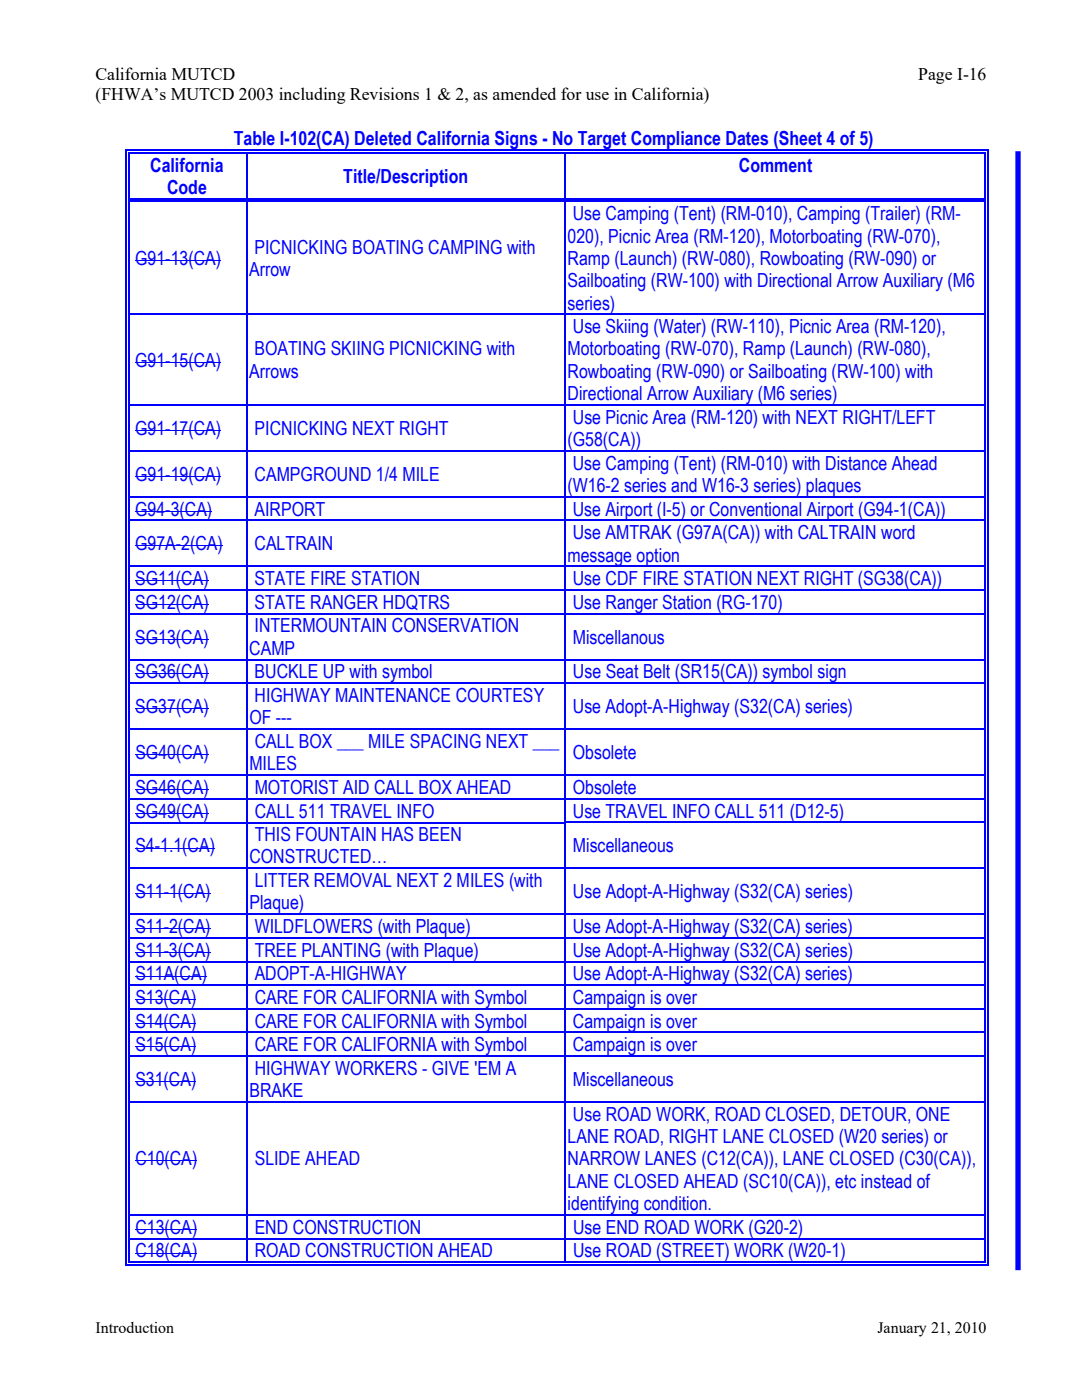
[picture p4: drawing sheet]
<svg xmlns="http://www.w3.org/2000/svg" width="216mm" height="279mm" viewBox="0 0 216 279" stroke-linecap="round" stroke-linejoin="round" font-family="sans-serif">
<defs><g id="words">
<g font-size="3.9" fill="#00f">
<text x="46.7" y="29">Table I-102(CA) Deleted California Signs - No Target Compliance Dates (Sheet 4 of 5)</text>
<text x="30" y="34.3">California</text>
<text x="147.4" y="34.3">Comment</text>
<text x="33.3" y="38.7">Code</text>
<text x="68.5" y="36.5">Title/Description</text>
<text x="114.3" y="44">Use Camping (Tent) (RM-010), Camping (Trailer) (RM-</text>
<text x="27" y="52.9">G91-13(CA)</text>
<text x="50.8" y="50.6">PICNICKING BOATING CAMPING with</text>
<text x="113.2" y="48.4">020), Picnic Area (RM-120), Motorboating (RW-070),</text>
<text x="113.2" y="52.9">Ramp (Launch) (RW-080), Rowboating (RW-090) or</text>
<text x="49.7" y="55.1">Arrow</text>
<text x="113.2" y="57.3">Sailboating (RW-100) with Directional Arrow Auxiliary (M6</text>
<text x="113.2" y="61.8">series)</text>
<text x="50.8" y="70.9">BOATING SKIING PICNICKING with</text>
<text x="113.2" y="70.9">Motorboating (RW-070), Ramp (Launch) (RW-080),</text>
<text x="114.3" y="66.5">Use Skiing (Water) (RW-110), Picnic Area (RM-120),</text>
<text x="27" y="73.2">G91-15(CA)</text>
<text x="49.7" y="75.4">Arrows</text>
<text x="113.2" y="75.4">Rowboating (RW-090) or Sailboating (RW-100) with</text>
<text x="113.2" y="79.8">Directional Arrow Auxiliary (M6 series)</text>
<text x="27" y="86.8">G91-17(CA)</text>
<text x="50.8" y="86.8">PICNICKING NEXT RIGHT</text>
<text x="113.2" y="89">(G58(CA))</text>
<text x="114.3" y="84.6">Use Picnic Area (RM-120) with NEXT RIGHT/LEFT</text>
<text x="27" y="96">G91-19(CA)</text>
<text x="50.8" y="96">CAMPGROUND 1/4 MILE</text>
<text x="114.3" y="93.7">Use Camping (Tent) (RM-010) with Distance Ahead</text>
<text x="113.2" y="98.2">(W16-2 series and W16-3 series) plaques</text>
<text x="27" y="102.9">G94-3(CA)</text>
<text x="50.8" y="102.9">AIRPORT</text>
<text x="114.3" y="102.9">Use Airport (I-5) or Conventional Airport (G94-1(CA))</text>
<text x="114.3" y="107.6">Use AMTRAK (G97A(CA)) with CALTRAIN word</text>
<text x="27" y="109.8">G97A-2(CA)</text>
<text x="50.8" y="109.8">CALTRAIN</text>
<text x="113.2" y="112.1">message option</text>
<text x="27" y="116.8">SG11(CA)</text>
<text x="50.8" y="116.8">STATE FIRE STATION</text>
<text x="114.3" y="116.8">Use CDF FIRE STATION NEXT RIGHT (SG38(CA))</text>
<text x="27" y="121.5">SG12(CA)</text>
<text x="50.8" y="121.5">STATE RANGER HDQTRS</text>
<text x="114.3" y="121.5">Use Ranger Station (RG-170)</text>
<text x="27" y="128.4">SG13(CA)</text>
<text x="49.7" y="130.7">CAMP</text>
<text x="50.8" y="126.2">INTERMOUNTAIN CONSERVATION</text>
<text x="114.3" y="128.4">Miscellanous</text>
<text x="27" y="135.4">SG36(CA)</text>
<text x="50.8" y="135.4">BUCKLE UP with symbol</text>
<text x="114.3" y="135.4">Use Seat Belt (SR15(CA)) symbol sign</text>
<text x="27" y="142.3">SG37(CA)</text>
<text x="50.8" y="140.1">HIGHWAY MAINTENANCE COURTESY</text>
<text x="114.3" y="142.3">Use Adopt-A-Highway (S32(CA) series)</text>
<text x="49.8" y="144.6">OF ---</text>
<text x="50.8" y="149.3">CALL BOX ___ MILE SPACING NEXT ___</text>
<text x="27" y="151.5">SG40(CA)</text>
<text x="49.8" y="153.7">MILES</text>
<text x="114.3" y="151.5">Obsolete</text>
<text x="27" y="158.4">SG46(CA)</text>
<text x="50.8" y="158.4">MOTORIST AID CALL BOX AHEAD</text>
<text x="114.3" y="158.4">Obsolete</text>
<text x="27" y="163.2">SG49(CA)</text>
<text x="50.8" y="167.9">THIS FOUNTAIN HAS BEEN</text>
<text x="50.8" y="163.2">CALL 511 TRAVEL INFO</text>
<text x="114.3" y="163.2">Use TRAVEL INFO CALL 511 (D12-5)</text>
<text x="27" y="170.1">S4-1.1(CA)</text>
<text x="49.8" y="172.3">CONSTRUCTED…</text>
<text x="114.3" y="170.1">Miscellaneous</text>
<text x="27" y="179.3">S11-1(CA)</text>
<text x="50.8" y="177">LITTER REMOVAL NEXT 2 MILES (with</text>
<text x="114.3" y="179.3">Use Adopt-A-Highway (S32(CA) series)</text>
<text x="49.8" y="181.5">Plaque)</text>
<text x="27" y="190.9">S11-3(CA)</text>
<text x="27" y="186.2">S11-2(CA)</text>
<text x="50.8" y="190.9">TREE PLANTING (with Plaque)</text>
<text x="50.8" y="186.2">WILDFLOWERS (with Plaque)</text>
<text x="114.3" y="186.2">Use Adopt-A-Highway (S32(CA) series)</text>
<text x="114.3" y="190.9">Use Adopt-A-Highway (S32(CA) series)</text>
<text x="27" y="195.7">S11A(CA)</text>
<text x="50.8" y="195.7">ADOPT-A-HIGHWAY</text>
<text x="114.3" y="195.7">Use Adopt-A-Highway (S32(CA) series)</text>
<text x="27" y="200.4">S13(CA)</text>
<text x="50.8" y="200.4">CARE FOR CALIFORNIA with Symbol</text>
<text x="114.3" y="200.4">Campaign is over</text>
<text x="27" y="205.1">S14(CA)</text>
<text x="27" y="209.8">S15(CA)</text>
<text x="50.8" y="205.1">CARE FOR CALIFORNIA with Symbol</text>
<text x="50.8" y="209.8">CARE FOR CALIFORNIA with Symbol</text>
<text x="114.3" y="205.1">Campaign is over</text>
<text x="114.3" y="209.8">Campaign is over</text>
<text x="50.8" y="214.5">HIGHWAY WORKERS - GIVE 'EM A</text>
<text x="27" y="216.7">S31(CA)</text>
<text x="49.8" y="219">BRAKE</text>
<text x="114.3" y="216.7">Miscellaneous</text>
<text x="114.3" y="223.7">Use ROAD WORK, ROAD CLOSED, DETOUR, ONE</text>
<text x="27" y="232.6">C10(CA)</text>
<text x="50.8" y="232.6">SLIDE AHEAD</text>
<text x="113.3" y="228.1">LANE ROAD, RIGHT LANE CLOSED (W20 series) or</text>
<text x="113.3" y="232.6">NARROW LANES (C12(CA)), LANE CLOSED (C30(CA)),</text>
<text x="113.3" y="237.1">LANE CLOSED AHEAD (SC10(CA)), etc instead of</text>
<text x="113.3" y="241.5">identifying condition.</text>
<text x="27" y="246.2">C13(CA)</text>
<text x="27" y="250.9">C18(CA)</text>
<text x="50.8" y="246.2">END CONSTRUCTION</text>
<text x="50.8" y="250.9">ROAD CONSTRUCTION AHEAD</text>
<text x="114.3" y="246.2">Use END ROAD WORK (G20-2)</text>
<text x="114.3" y="250.9">Use ROAD (STREET) WORK (W20-1)</text>
</g>
<g font-size="3.5">
<text x="19" y="15.9">California MUTCD</text>
<text x="183.2" y="15.9">Page I-16</text>
<text x="19" y="20">(FHWA’s MUTCD 2003 including Revisions 1 &amp; 2, as amended for use in California)</text>
</g>
<g font-size="3.2">
<text x="19" y="265.9">Introduction</text>
<text x="175.1" y="265.9">January 21, 2010</text>
</g>
</g></defs>
<g fill="#00f">
<path d="M25 29.8h.3v.8h-.3z"/>
<path d="M25 29.8h.8v.3h-.8z"/>
<path d="M25.5 30.4h.3v.2h-.3z"/>
</g>
<path d="M25.8 30h23.3M25.8 30.5h23.3" fill="none" stroke="#00f" stroke-width=".25"/>
<g fill="#00f">
<path d="M49.1 30.6h.2z"/>
<path d="M49.1 29.8h.7v.3h-.7z"/>
<path d="M49.1 30.4h.7v.2h-.7z"/>
</g>
<path d="M49.8 30h62.8M49.8 30.5h62.8" fill="none" stroke="#00f" stroke-width=".25"/>
<g fill="#00f">
<path d="M112.6 30.6h.2z"/>
<path d="M112.6 29.8h.7v.3h-.7z"/>
<path d="M112.6 30.4h.7v.2h-.7z"/>
</g>
<path d="M113.3 30h83.2M113.3 30.5h83.2" fill="none" stroke="#00f" stroke-width=".25"/>
<g fill="#00f">
<path d="M197 29.8h.2v.8h-.2z"/>
<path d="M196.5 29.8h.7v.3h-.7z"/>
<path d="M196.5 30.4h.2v.2h-.2z"/>
</g>
<path d="M25.1 30.6v9M25.7 30.6v9M49.2 30.6v9M112.7 30.6v9M196.6 30.6v9M197.1 30.6v9" fill="none" stroke="#00f" stroke-width=".25"/>
<path d="M27 52h6" fill="none" stroke="#00f" stroke-width=".2"/>
<path d="M33 51.9h1.1v.2h-1.1z" fill="#00f"/>
<path d="M34.1 52h10" fill="none" stroke="#00f" stroke-width=".2"/>
<g fill="#00f">
<path d="M25.5 40.3l.3 .1z"/>
<path d="M25 39.6h.3v.8h-.3z"/>
<path d="M25.5 39.6h.3v.2h-.3z"/>
<path d="M25.5 40.1h.3v.2h-.3z"/>
</g>
<path d="M25.8 39.7h23.3M25.8 40.2h23.3" fill="none" stroke="#00f" stroke-width=".25"/>
<g fill="#00f">
<path d="M49.1 40.3l.2 .1z"/>
<path d="M49.1 39.6h.7v.2h-.7z"/>
<path d="M49.1 40.1h.7v.2h-.7z"/>
</g>
<path d="M49.8 39.7h62.8M49.8 40.2h62.8" fill="none" stroke="#00f" stroke-width=".25"/>
<g fill="#00f">
<path d="M112.6 40.3l.2 .1z"/>
<path d="M112.6 39.6h.7v.2h-.7z"/>
<path d="M112.6 40.1h.7v.2h-.7z"/>
</g>
<path d="M113.3 39.7h83.2M113.3 40.2h83.2" fill="none" stroke="#00f" stroke-width=".25"/>
<g fill="#00f">
<path d="M197 40.3l.2 .1z"/>
<path d="M196.5 40.3l.2 .1z"/>
<path d="M196.5 39.6h.2v.2h-.2z"/>
<path d="M196.5 40.1h.2v.2h-.2z"/>
<path d="M197 39.6h.2v.7h-.2z"/>
</g>
<path d="M25.1 40.4v22.2M25.7 40.4v22.2M49.2 40.4v22.2M112.7 40.4v22.2M196.6 40.4v22.2M197.1 40.4v22.2" fill="none" stroke="#00f" stroke-width=".25"/>
<path d="M27 72.3h6" fill="none" stroke="#00f" stroke-width=".2"/>
<path d="M33 72.2h1.1v.2h-1.1z" fill="#00f"/>
<path d="M34.1 72.3h10" fill="none" stroke="#00f" stroke-width=".2"/>
<g fill="#00f">
<path d="M25.5 62.6h.3v.3h-.3z"/>
<path d="M25 62.6h.3v.3h-.3z"/>
</g>
<path d="M25.8 62.7h23.3" fill="none" stroke="#00f" stroke-width=".25"/>
<path d="M49.1 62.6h.2v.3h-.2z" fill="#00f"/>
<path d="M49.3 62.7h63.3" fill="none" stroke="#00f" stroke-width=".25"/>
<path d="M112.6 62.6h.2v.3h-.2z" fill="#00f"/>
<path d="M112.8 62.7h83.7" fill="none" stroke="#00f" stroke-width=".25"/>
<g fill="#00f">
<path d="M197 62.6h.2v.3h-.2z"/>
<path d="M196.5 62.6h.2v.3h-.2z"/>
</g>
<path d="M25.1 62.9v17.8M25.7 62.9v17.8M49.2 62.9v17.8M112.7 62.9v17.8M196.6 62.9v17.8M197.1 62.9v17.8" fill="none" stroke="#00f" stroke-width=".25"/>
<path d="M27 85.9h6" fill="none" stroke="#00f" stroke-width=".2"/>
<path d="M33 85.8h1.1v.2h-1.1z" fill="#00f"/>
<path d="M34.1 85.9h10" fill="none" stroke="#00f" stroke-width=".2"/>
<g fill="#00f">
<path d="M25.5 80.7h.3v.3h-.3z"/>
<path d="M25 80.7h.3v.3h-.3z"/>
</g>
<path d="M25.8 80.8h23.3" fill="none" stroke="#00f" stroke-width=".25"/>
<path d="M49.1 80.7h.2v.3h-.2z" fill="#00f"/>
<path d="M49.3 80.8h63.3" fill="none" stroke="#00f" stroke-width=".25"/>
<path d="M112.6 80.7h.2v.3h-.2z" fill="#00f"/>
<path d="M112.8 80.8h83.7" fill="none" stroke="#00f" stroke-width=".25"/>
<g fill="#00f">
<path d="M197 80.7h.2v.3h-.2z"/>
<path d="M196.5 80.7h.2v.3h-.2z"/>
</g>
<path d="M25.1 81v8.9M25.7 81v8.9M49.2 81v8.9M112.7 81v8.9M196.6 81v8.9M197.1 81v8.9" fill="none" stroke="#00f" stroke-width=".25"/>
<path d="M27 95.1h6" fill="none" stroke="#00f" stroke-width=".2"/>
<path d="M33 95h1.1v.2h-1.1z" fill="#00f"/>
<path d="M34.1 95.1h10" fill="none" stroke="#00f" stroke-width=".2"/>
<g fill="#00f">
<path d="M25.5 89.9h.3v.2h-.3z"/>
<path d="M25 89.9h.3v.2h-.3z"/>
</g>
<path d="M25.8 90h23.3" fill="none" stroke="#00f" stroke-width=".25"/>
<path d="M49.1 89.9h.2v.2h-.2z" fill="#00f"/>
<path d="M49.3 90h63.3" fill="none" stroke="#00f" stroke-width=".25"/>
<path d="M112.6 89.9h.2v.2h-.2z" fill="#00f"/>
<path d="M112.8 90h83.7" fill="none" stroke="#00f" stroke-width=".25"/>
<g fill="#00f">
<path d="M197 89.9h.2v.2h-.2z"/>
<path d="M196.5 89.9h.2v.2h-.2z"/>
</g>
<path d="M25.1 90.1v8.9M25.7 90.1v8.9M49.2 90.1v8.9M112.7 90.1v8.9M196.6 90.1v8.9M197.1 90.1v8.9" fill="none" stroke="#00f" stroke-width=".25"/>
<path d="M27 102h6" fill="none" stroke="#00f" stroke-width=".2"/>
<path d="M33 101.9h1.1v.2h-1.1z" fill="#00f"/>
<path d="M34.1 102h8.3" fill="none" stroke="#00f" stroke-width=".2"/>
<g fill="#00f">
<path d="M25.5 99h.3v.3h-.3z"/>
<path d="M25 99h.3v.3h-.3z"/>
</g>
<path d="M25.8 99.1h23.3" fill="none" stroke="#00f" stroke-width=".25"/>
<path d="M49.1 99h.2v.3h-.2z" fill="#00f"/>
<path d="M49.3 99.1h63.3" fill="none" stroke="#00f" stroke-width=".25"/>
<path d="M112.6 99h.2v.3h-.2z" fill="#00f"/>
<path d="M112.8 99.1h83.7" fill="none" stroke="#00f" stroke-width=".25"/>
<g fill="#00f">
<path d="M197 99h.2v.3h-.2z"/>
<path d="M196.5 99h.2v.3h-.2z"/>
</g>
<path d="M25.1 99.3v4.4M25.7 99.3v4.4M49.2 99.3v4.4M112.7 99.3v4.4M196.6 99.3v4.4M197.1 99.3v4.4" fill="none" stroke="#00f" stroke-width=".25"/>
<path d="M27 109h8.1" fill="none" stroke="#00f" stroke-width=".2"/>
<path d="M35.1 108.9h1.1v.2h-1.1z" fill="#00f"/>
<path d="M36.2 109h8.3" fill="none" stroke="#00f" stroke-width=".2"/>
<g fill="#00f">
<path d="M25.5 103.7h.3v.3h-.3z"/>
<path d="M25 103.7h.3v.3h-.3z"/>
</g>
<path d="M25.8 103.9h23.3" fill="none" stroke="#00f" stroke-width=".25"/>
<path d="M49.1 103.7h.2v.3h-.2z" fill="#00f"/>
<path d="M49.3 103.9h63.3" fill="none" stroke="#00f" stroke-width=".25"/>
<path d="M112.6 103.7h.2v.3h-.2z" fill="#00f"/>
<path d="M112.8 103.9h83.7" fill="none" stroke="#00f" stroke-width=".25"/>
<g fill="#00f">
<path d="M197 103.7h.2v.3h-.2z"/>
<path d="M196.5 103.7h.2v.3h-.2z"/>
</g>
<path d="M25.1 104v8.9M25.7 104v8.9M49.2 104v8.9M112.7 104v8.9M196.6 104v8.9M197.1 104v8.9" fill="none" stroke="#00f" stroke-width=".25"/>
<path d="M27 115.9h14.6" fill="none" stroke="#00f" stroke-width=".2"/>
<g fill="#00f">
<path d="M25.5 112.9h.3v.3h-.3z"/>
<path d="M25 112.9h.3v.3h-.3z"/>
</g>
<path d="M25.8 113h23.3" fill="none" stroke="#00f" stroke-width=".25"/>
<path d="M49.1 112.9h.2v.3h-.2z" fill="#00f"/>
<path d="M49.3 113h63.3" fill="none" stroke="#00f" stroke-width=".25"/>
<path d="M112.6 112.9h.2v.3h-.2z" fill="#00f"/>
<path d="M112.8 113h83.7" fill="none" stroke="#00f" stroke-width=".25"/>
<g fill="#00f">
<path d="M197 112.9h.2v.3h-.2z"/>
<path d="M196.5 112.9h.2v.3h-.2z"/>
</g>
<path d="M25.1 113.2v4.4M25.7 113.2v4.4M49.2 113.2v4.4M112.7 113.2v4.4M196.6 113.2v4.4M197.1 113.2v4.4" fill="none" stroke="#00f" stroke-width=".25"/>
<path d="M27 120.6h14.6" fill="none" stroke="#00f" stroke-width=".2"/>
<g fill="#00f">
<path d="M25.5 117.6h.3v.3h-.3z"/>
<path d="M25 117.6h.3v.3h-.3z"/>
</g>
<path d="M25.8 117.8h23.3" fill="none" stroke="#00f" stroke-width=".25"/>
<path d="M49.1 117.6h.2v.3h-.2z" fill="#00f"/>
<path d="M49.3 117.8h63.3" fill="none" stroke="#00f" stroke-width=".25"/>
<path d="M112.6 117.6h.2v.3h-.2z" fill="#00f"/>
<path d="M112.8 117.8h83.7" fill="none" stroke="#00f" stroke-width=".25"/>
<g fill="#00f">
<path d="M197 117.6h.2v.3h-.2z"/>
<path d="M196.5 117.6h.2v.3h-.2z"/>
</g>
<path d="M25.1 117.9v4.4M25.7 117.9v4.4M49.2 117.9v4.4M112.7 117.9v4.4M196.6 117.9v4.4M197.1 117.9v4.4" fill="none" stroke="#00f" stroke-width=".25"/>
<path d="M27 127.6h14.6" fill="none" stroke="#00f" stroke-width=".2"/>
<g fill="#00f">
<path d="M25.5 122.3h.3v.3h-.3z"/>
<path d="M25 122.3h.3v.3h-.3z"/>
</g>
<path d="M25.8 122.5h23.3" fill="none" stroke="#00f" stroke-width=".25"/>
<path d="M49.1 122.3h.2v.3h-.2z" fill="#00f"/>
<path d="M49.3 122.5h63.3" fill="none" stroke="#00f" stroke-width=".25"/>
<path d="M112.6 122.3h.2v.3h-.2z" fill="#00f"/>
<path d="M112.8 122.5h83.7" fill="none" stroke="#00f" stroke-width=".25"/>
<g fill="#00f">
<path d="M197 122.3h.2v.3h-.2z"/>
<path d="M196.5 122.3h.2v.3h-.2z"/>
</g>
<path d="M25.1 122.6v8.9M25.7 122.6v8.9M49.2 122.6v8.9M112.7 122.6v8.9M196.6 122.6v8.9M197.1 122.6v8.9" fill="none" stroke="#00f" stroke-width=".25"/>
<path d="M27 134.5h14.6" fill="none" stroke="#00f" stroke-width=".2"/>
<g fill="#00f">
<path d="M25.5 131.5h.3v.3h-.3z"/>
<path d="M25 131.5h.3v.3h-.3z"/>
</g>
<path d="M25.8 131.6h23.3" fill="none" stroke="#00f" stroke-width=".25"/>
<path d="M49.1 131.5h.2v.3h-.2z" fill="#00f"/>
<path d="M49.3 131.6h63.3" fill="none" stroke="#00f" stroke-width=".25"/>
<path d="M112.6 131.5h.2v.3h-.2z" fill="#00f"/>
<path d="M112.8 131.6h83.7" fill="none" stroke="#00f" stroke-width=".25"/>
<g fill="#00f">
<path d="M197 131.5h.2v.3h-.2z"/>
<path d="M196.5 131.5h.2v.3h-.2z"/>
</g>
<path d="M25.1 131.8v4.4M25.7 131.8v4.4M49.2 131.8v4.4M112.7 131.8v4.4M196.6 131.8v4.4M197.1 131.8v4.4" fill="none" stroke="#00f" stroke-width=".25"/>
<path d="M27 141.4h14.6" fill="none" stroke="#00f" stroke-width=".2"/>
<g fill="#00f">
<path d="M25.5 136.2h.3v.3h-.3z"/>
<path d="M25 136.2h.3v.3h-.3z"/>
</g>
<path d="M25.8 136.4h23.3" fill="none" stroke="#00f" stroke-width=".25"/>
<path d="M49.1 136.2h.2v.3h-.2z" fill="#00f"/>
<path d="M49.3 136.4h63.3" fill="none" stroke="#00f" stroke-width=".25"/>
<path d="M112.6 136.2h.2v.3h-.2z" fill="#00f"/>
<path d="M112.8 136.4h83.7" fill="none" stroke="#00f" stroke-width=".25"/>
<g fill="#00f">
<path d="M197 136.2h.2v.3h-.2z"/>
<path d="M196.5 136.2h.2v.3h-.2z"/>
</g>
<path d="M25.1 136.5v8.9M25.7 136.5v8.9M49.2 136.5v8.9M112.7 136.5v8.9M196.6 136.5v8.9M197.1 136.5v8.9" fill="none" stroke="#00f" stroke-width=".25"/>
<path d="M27 150.6h14.6" fill="none" stroke="#00f" stroke-width=".2"/>
<g fill="#00f">
<path d="M25.5 145.4h.3v.3h-.3z"/>
<path d="M25 145.4h.3v.3h-.3z"/>
</g>
<path d="M25.8 145.5h23.3" fill="none" stroke="#00f" stroke-width=".25"/>
<path d="M49.1 145.4h.2v.3h-.2z" fill="#00f"/>
<path d="M49.3 145.5h63.3" fill="none" stroke="#00f" stroke-width=".25"/>
<path d="M112.6 145.4h.2v.3h-.2z" fill="#00f"/>
<path d="M112.8 145.5h83.7" fill="none" stroke="#00f" stroke-width=".25"/>
<g fill="#00f">
<path d="M197 145.4h.2v.3h-.2z"/>
<path d="M196.5 145.4h.2v.3h-.2z"/>
</g>
<path d="M25.1 145.7v8.9M25.7 145.7v8.9M49.2 145.7v8.9M112.7 145.7v8.9M196.6 145.7v8.9M197.1 145.7v8.9" fill="none" stroke="#00f" stroke-width=".25"/>
<path d="M27 157.6h14.6" fill="none" stroke="#00f" stroke-width=".2"/>
<g fill="#00f">
<path d="M25.5 154.6h.3v.3h-.3z"/>
<path d="M25 154.6h.3v.3h-.3z"/>
</g>
<path d="M25.8 154.7h23.3" fill="none" stroke="#00f" stroke-width=".25"/>
<path d="M49.1 154.6h.2v.3h-.2z" fill="#00f"/>
<path d="M49.3 154.7h63.3" fill="none" stroke="#00f" stroke-width=".25"/>
<path d="M112.6 154.6h.2v.3h-.2z" fill="#00f"/>
<path d="M112.8 154.7h83.7" fill="none" stroke="#00f" stroke-width=".25"/>
<g fill="#00f">
<path d="M197 154.6h.2v.3h-.2z"/>
<path d="M196.5 154.6h.2v.3h-.2z"/>
</g>
<path d="M25.1 154.9v4.4M25.7 154.9v4.4M49.2 154.9v4.4M112.7 154.9v4.4M196.6 154.9v4.4M197.1 154.9v4.4" fill="none" stroke="#00f" stroke-width=".25"/>
<path d="M27 162.3h14.6" fill="none" stroke="#00f" stroke-width=".2"/>
<g fill="#00f">
<path d="M25.5 159.3h.3v.3h-.3z"/>
<path d="M25 159.3h.3v.3h-.3z"/>
</g>
<path d="M25.8 159.4h23.3" fill="none" stroke="#00f" stroke-width=".25"/>
<path d="M49.1 159.3h.2v.3h-.2z" fill="#00f"/>
<path d="M49.3 159.4h63.3" fill="none" stroke="#00f" stroke-width=".25"/>
<path d="M112.6 159.3h.2v.3h-.2z" fill="#00f"/>
<path d="M112.8 159.4h83.7" fill="none" stroke="#00f" stroke-width=".25"/>
<g fill="#00f">
<path d="M197 159.3h.2v.3h-.2z"/>
<path d="M196.5 159.3h.2v.3h-.2z"/>
</g>
<path d="M25.1 159.6v4.4M25.7 159.6v4.4M49.2 159.6v4.4M112.7 159.6v4.4M196.6 159.6v4.4M197.1 159.6v4.4" fill="none" stroke="#00f" stroke-width=".25"/>
<path d="M27 169.2h3.9" fill="none" stroke="#00f" stroke-width=".2"/>
<path d="M30.9 169.1h1v.2h-1z" fill="#00f"/>
<path d="M31.9 169.2h11" fill="none" stroke="#00f" stroke-width=".2"/>
<g fill="#00f">
<path d="M25.5 164h.3v.3h-.3z"/>
<path d="M25 164h.3v.3h-.3z"/>
</g>
<path d="M25.8 164.1h23.3" fill="none" stroke="#00f" stroke-width=".25"/>
<path d="M49.1 164h.2v.3h-.2z" fill="#00f"/>
<path d="M49.3 164.1h63.3" fill="none" stroke="#00f" stroke-width=".25"/>
<path d="M112.6 164h.2v.3h-.2z" fill="#00f"/>
<path d="M112.8 164.1h83.7" fill="none" stroke="#00f" stroke-width=".25"/>
<g fill="#00f">
<path d="M197 164h.2v.3h-.2z"/>
<path d="M196.5 164h.2v.3h-.2z"/>
</g>
<path d="M25.1 164.3v8.9M25.7 164.3v8.9M49.2 164.3v8.9M112.7 164.3v8.9M196.6 164.3v8.9M197.1 164.3v8.9" fill="none" stroke="#00f" stroke-width=".25"/>
<path d="M27 178.4h5.6" fill="none" stroke="#00f" stroke-width=".2"/>
<path d="M32.6 178.3h1.1v.2h-1.1z" fill="#00f"/>
<path d="M33.7 178.4h8.3" fill="none" stroke="#00f" stroke-width=".2"/>
<g fill="#00f">
<path d="M25.5 173.2h.3v.3h-.3z"/>
<path d="M25 173.2h.3v.3h-.3z"/>
</g>
<path d="M25.8 173.3h23.3" fill="none" stroke="#00f" stroke-width=".25"/>
<path d="M49.1 173.2h.2v.3h-.2z" fill="#00f"/>
<path d="M49.3 173.3h63.3" fill="none" stroke="#00f" stroke-width=".25"/>
<path d="M112.6 173.2h.2v.3h-.2z" fill="#00f"/>
<path d="M112.8 173.3h83.7" fill="none" stroke="#00f" stroke-width=".25"/>
<g fill="#00f">
<path d="M197 173.2h.2v.3h-.2z"/>
<path d="M196.5 173.2h.2v.3h-.2z"/>
</g>
<path d="M25.1 173.5v8.9M25.7 173.5v8.9M49.2 173.5v8.9M112.7 173.5v8.9M196.6 173.5v8.9M197.1 173.5v8.9" fill="none" stroke="#00f" stroke-width=".25"/>
<path d="M27 185.3h5.6" fill="none" stroke="#00f" stroke-width=".2"/>
<path d="M32.6 185.3h1.1v.1h-1.1z" fill="#00f"/>
<path d="M33.7 185.3h8.3" fill="none" stroke="#00f" stroke-width=".2"/>
<g fill="#00f">
<path d="M25.5 182.4h.3v.2h-.3z"/>
<path d="M25 182.4h.3v.2h-.3z"/>
</g>
<path d="M25.8 182.5h23.3" fill="none" stroke="#00f" stroke-width=".25"/>
<path d="M49.1 182.4h.2v.2h-.2z" fill="#00f"/>
<path d="M49.3 182.5h63.3" fill="none" stroke="#00f" stroke-width=".25"/>
<path d="M112.6 182.4h.2v.2h-.2z" fill="#00f"/>
<path d="M112.8 182.5h83.7" fill="none" stroke="#00f" stroke-width=".25"/>
<g fill="#00f">
<path d="M197 182.4h.2v.2h-.2z"/>
<path d="M196.5 182.4h.2v.2h-.2z"/>
</g>
<path d="M25.1 182.6v4.5M25.7 182.6v4.5M49.2 182.6v4.5M112.7 182.6v4.5M196.6 182.6v4.5M197.1 182.6v4.5" fill="none" stroke="#00f" stroke-width=".25"/>
<path d="M27 190.1h5.6" fill="none" stroke="#00f" stroke-width=".2"/>
<path d="M32.6 190h1.1v.2h-1.1z" fill="#00f"/>
<path d="M33.7 190.1h8.3" fill="none" stroke="#00f" stroke-width=".2"/>
<g fill="#00f">
<path d="M25.5 187.1h.3v.2h-.3z"/>
<path d="M25 187.1h.3v.2h-.3z"/>
</g>
<path d="M25.8 187.2h23.3" fill="none" stroke="#00f" stroke-width=".25"/>
<path d="M49.1 187.1h.2v.2h-.2z" fill="#00f"/>
<path d="M49.3 187.2h63.3" fill="none" stroke="#00f" stroke-width=".25"/>
<path d="M112.6 187.1h.2v.2h-.2z" fill="#00f"/>
<path d="M112.8 187.2h83.7" fill="none" stroke="#00f" stroke-width=".25"/>
<g fill="#00f">
<path d="M197 187.1h.2v.2h-.2z"/>
<path d="M196.5 187.1h.2v.2h-.2z"/>
</g>
<path d="M25.1 187.3v4.5M25.7 187.3v4.5M49.2 187.3v4.5M112.7 187.3v4.5M196.6 187.3v4.5M197.1 187.3v4.5" fill="none" stroke="#00f" stroke-width=".25"/>
<path d="M27 194.8h14.3" fill="none" stroke="#00f" stroke-width=".2"/>
<g fill="#00f">
<path d="M25.5 191.8h.3v.3h-.3z"/>
<path d="M25 191.8h.3v.3h-.3z"/>
</g>
<path d="M25.8 191.9h23.3" fill="none" stroke="#00f" stroke-width=".25"/>
<path d="M49.1 191.8h.2v.3h-.2z" fill="#00f"/>
<path d="M49.3 191.9h63.3" fill="none" stroke="#00f" stroke-width=".25"/>
<path d="M112.6 191.8h.2v.3h-.2z" fill="#00f"/>
<path d="M112.8 191.9h83.7" fill="none" stroke="#00f" stroke-width=".25"/>
<g fill="#00f">
<path d="M197 191.8h.2v.3h-.2z"/>
<path d="M196.5 191.8h.2v.3h-.2z"/>
</g>
<path d="M25.1 192.1v4.4M25.7 192.1v4.4M49.2 192.1v4.4M112.7 192.1v4.4M196.6 192.1v4.4M197.1 192.1v4.4" fill="none" stroke="#00f" stroke-width=".25"/>
<path d="M27 199.5h12.2" fill="none" stroke="#00f" stroke-width=".2"/>
<g fill="#00f">
<path d="M25.5 196.5h.3v.3h-.3z"/>
<path d="M25 196.5h.3v.3h-.3z"/>
</g>
<path d="M25.8 196.6h23.3" fill="none" stroke="#00f" stroke-width=".25"/>
<path d="M49.1 196.5h.2v.3h-.2z" fill="#00f"/>
<path d="M49.3 196.6h63.3" fill="none" stroke="#00f" stroke-width=".25"/>
<path d="M112.6 196.5h.2v.3h-.2z" fill="#00f"/>
<path d="M112.8 196.6h83.7" fill="none" stroke="#00f" stroke-width=".25"/>
<g fill="#00f">
<path d="M197 196.5h.2v.3h-.2z"/>
<path d="M196.5 196.5h.2v.3h-.2z"/>
</g>
<path d="M25.1 196.8v4.4M25.7 196.8v4.4M49.2 196.8v4.4M112.7 196.8v4.4M196.6 196.8v4.4M197.1 196.8v4.4" fill="none" stroke="#00f" stroke-width=".25"/>
<path d="M27 204.2h12.2" fill="none" stroke="#00f" stroke-width=".2"/>
<g fill="#00f">
<path d="M25.5 201.2h.3v.3h-.3z"/>
<path d="M25 201.2h.3v.3h-.3z"/>
</g>
<path d="M25.8 201.3h23.3" fill="none" stroke="#00f" stroke-width=".25"/>
<path d="M49.1 201.2h.2v.3h-.2z" fill="#00f"/>
<path d="M49.3 201.3h63.3" fill="none" stroke="#00f" stroke-width=".25"/>
<path d="M112.6 201.2h.2v.3h-.2z" fill="#00f"/>
<path d="M112.8 201.3h83.7" fill="none" stroke="#00f" stroke-width=".25"/>
<g fill="#00f">
<path d="M197 201.2h.2v.3h-.2z"/>
<path d="M196.5 201.2h.2v.3h-.2z"/>
</g>
<path d="M25.1 201.5v4.4M25.7 201.5v4.4M49.2 201.5v4.4M112.7 201.5v4.4M196.6 201.5v4.4M197.1 201.5v4.4" fill="none" stroke="#00f" stroke-width=".25"/>
<path d="M27 208.9h12.2" fill="none" stroke="#00f" stroke-width=".2"/>
<g fill="#00f">
<path d="M25.5 205.9h.3v.3h-.3z"/>
<path d="M25 205.9h.3v.3h-.3z"/>
</g>
<path d="M25.8 206.1h23.3" fill="none" stroke="#00f" stroke-width=".25"/>
<path d="M49.1 205.9h.2v.3h-.2z" fill="#00f"/>
<path d="M49.3 206.1h63.3" fill="none" stroke="#00f" stroke-width=".25"/>
<path d="M112.6 205.9h.2v.3h-.2z" fill="#00f"/>
<path d="M112.8 206.1h83.7" fill="none" stroke="#00f" stroke-width=".25"/>
<g fill="#00f">
<path d="M197 205.9h.2v.3h-.2z"/>
<path d="M196.5 205.9h.2v.3h-.2z"/>
</g>
<path d="M25.1 206.2v4.5M25.7 206.2v4.5M49.2 206.2v4.5M112.7 206.2v4.5M196.6 206.2v4.5M197.1 206.2v4.5" fill="none" stroke="#00f" stroke-width=".25"/>
<path d="M27 215.9h12.2" fill="none" stroke="#00f" stroke-width=".2"/>
<g fill="#00f">
<path d="M25.5 210.7h.3v.2h-.3z"/>
<path d="M25 210.7h.3v.2h-.3z"/>
</g>
<path d="M25.8 210.8h23.3" fill="none" stroke="#00f" stroke-width=".25"/>
<path d="M49.1 210.7h.2v.2h-.2z" fill="#00f"/>
<path d="M49.3 210.8h63.3" fill="none" stroke="#00f" stroke-width=".25"/>
<path d="M112.6 210.7h.2v.2h-.2z" fill="#00f"/>
<path d="M112.8 210.8h83.7" fill="none" stroke="#00f" stroke-width=".25"/>
<g fill="#00f">
<path d="M197 210.7h.2v.2h-.2z"/>
<path d="M196.5 210.7h.2v.2h-.2z"/>
</g>
<path d="M25.1 210.9v8.9M25.7 210.9v8.9M49.2 210.9v8.9M112.7 210.9v8.9M196.6 210.9v8.9M197.1 210.9v8.9" fill="none" stroke="#00f" stroke-width=".25"/>
<path d="M27 231.7h12.3" fill="none" stroke="#00f" stroke-width=".2"/>
<g fill="#00f">
<path d="M25.5 219.8h.3v.3h-.3z"/>
<path d="M25 219.8h.3v.3h-.3z"/>
</g>
<path d="M25.8 219.9h23.3" fill="none" stroke="#00f" stroke-width=".25"/>
<path d="M49.1 219.8h.2v.3h-.2z" fill="#00f"/>
<path d="M49.3 219.9h63.3" fill="none" stroke="#00f" stroke-width=".25"/>
<path d="M112.6 219.8h.2v.3h-.2z" fill="#00f"/>
<path d="M112.8 219.9h83.7" fill="none" stroke="#00f" stroke-width=".25"/>
<g fill="#00f">
<path d="M197 219.8h.2v.3h-.2z"/>
<path d="M196.5 219.8h.2v.3h-.2z"/>
</g>
<path d="M25.1 220.1v22.3M25.7 220.1v22.3M49.2 220.1v22.3M112.7 220.1v22.3M196.6 220.1v22.3M197.1 220.1v22.3" fill="none" stroke="#00f" stroke-width=".25"/>
<path d="M27 245.4h12.3" fill="none" stroke="#00f" stroke-width=".2"/>
<g fill="#00f">
<path d="M25.5 242.4h.3v.2h-.3z"/>
<path d="M25 242.4h.3v.2h-.3z"/>
</g>
<path d="M25.8 242.5h23.3" fill="none" stroke="#00f" stroke-width=".25"/>
<path d="M49.1 242.4h.2v.2h-.2z" fill="#00f"/>
<path d="M49.3 242.5h63.3" fill="none" stroke="#00f" stroke-width=".25"/>
<path d="M112.6 242.4h.2v.2h-.2z" fill="#00f"/>
<path d="M112.8 242.5h83.7" fill="none" stroke="#00f" stroke-width=".25"/>
<g fill="#00f">
<path d="M197 242.4h.2v.2h-.2z"/>
<path d="M196.5 242.4h.2v.2h-.2z"/>
</g>
<path d="M25.1 242.6v4.5M25.7 242.6v4.5M49.2 242.6v4.5M112.7 242.6v4.5M196.6 242.6v4.5M197.1 242.6v4.5" fill="none" stroke="#00f" stroke-width=".25"/>
<path d="M27 250.1h12.3" fill="none" stroke="#00f" stroke-width=".2"/>
<g fill="#00f">
<path d="M25.5 247.1h.3v.3h-.3z"/>
<path d="M25 247.1h.3v.3h-.3z"/>
</g>
<path d="M25.8 247.2h23.3" fill="none" stroke="#00f" stroke-width=".25"/>
<path d="M49.1 247.1h.2v.3h-.2z" fill="#00f"/>
<path d="M49.3 247.2h63.3" fill="none" stroke="#00f" stroke-width=".25"/>
<path d="M112.6 247.1h.2v.3h-.2z" fill="#00f"/>
<path d="M112.8 247.2h83.7" fill="none" stroke="#00f" stroke-width=".25"/>
<g fill="#00f">
<path d="M197 247.1h.2v.3h-.2z"/>
<path d="M196.5 247.1h.2v.3h-.2z"/>
</g>
<path d="M25.1 247.4v5.2M25.7 247.4v4.4" fill="none" stroke="#00f" stroke-width=".25"/>
<g fill="#00f">
<path d="M25 252.3h.8v.3h-.8z"/>
<path d="M25.5 251.8h.3v.3h-.3z"/>
</g>
<path d="M25.8 252.5h23.3M25.8 251.9h23.3M49.2 247.4v4.4" fill="none" stroke="#00f" stroke-width=".25"/>
<path d="M49.1 251.8h.7v.3h-.7z" fill="#00f"/>
<path d="M49.1 252.5h63.5M49.8 251.9h62.8M112.7 247.4v4.4" fill="none" stroke="#00f" stroke-width=".25"/>
<path d="M112.6 251.8h.7v.3h-.7z" fill="#00f"/>
<path d="M112.6 252.5h83.9M113.3 251.9h83.2M196.6 247.4v4.4M197.1 247.4v4.4" fill="none" stroke="#00f" stroke-width=".25"/>
<g fill="#00f">
<path d="M197 251.8h.2v.8h-.2z"/>
<path d="M196.5 252.3h.7v.3h-.7z"/>
<path d="M196.5 251.8h.2v.3h-.2z"/>
</g>
<path d="M203.1 30.2v223.3" fill="none" stroke="#00f" stroke-width="1.1" stroke-linecap="butt"/>
<use href="#words"/>
</svg>
